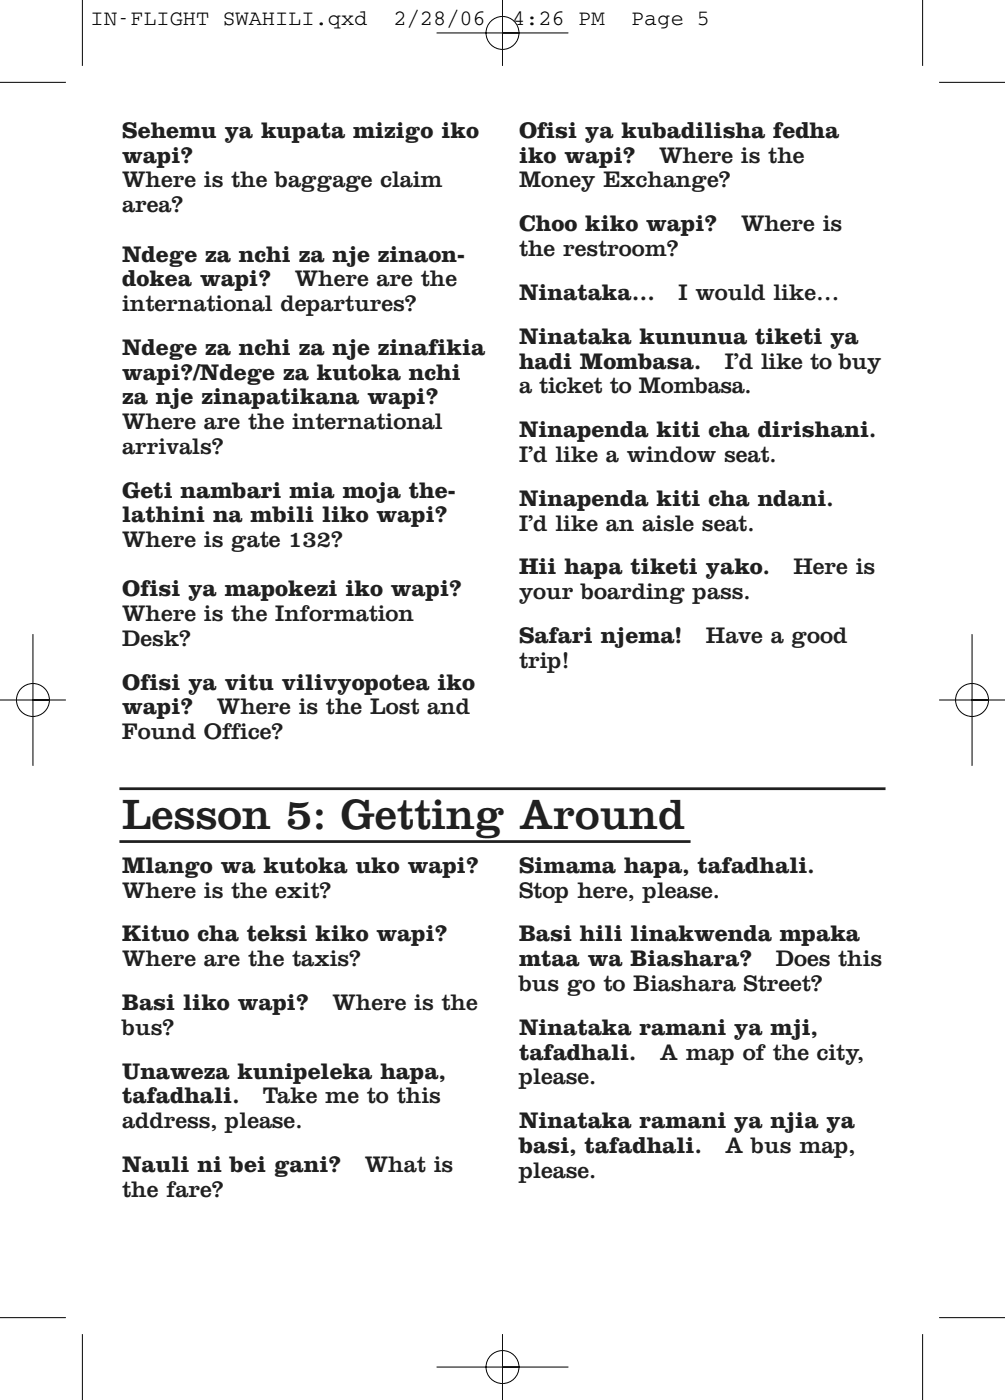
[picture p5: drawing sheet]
<svg xmlns="http://www.w3.org/2000/svg" width="129mm" height="180mm" viewBox="0 0 129 180" stroke-linecap="round" stroke-linejoin="round" font-family="sans-serif">
<defs><g id="words">
<text font-size="5.6" fill="#231f20" x="15.7" y="106.5">Lesson 5: Getting Around</text>
<g font-size="3" fill="#231f20">
<text x="15.7" y="17.7">Sehemu ya kupata mizigo iko</text>
<text x="66.7" y="17.7">Ofisi ya kubadilisha fedha</text>
<text x="15.7" y="20.9">wapi?</text>
<text x="66.7" y="20.9">iko wapi?</text>
<text x="84.7" y="20.9">Where is the</text>
<text x="15.7" y="24.1">Where is the baggage claim</text>
<text x="15.7" y="27.3">area?</text>
<text x="66.7" y="29.7">Choo kiko wapi?</text>
<text x="66.7" y="24.1">Money Exchange?</text>
<text x="95.2" y="29.7">Where is</text>
<text x="15.7" y="33.6">Ndege za nchi za nje zinaon-</text>
<text x="66.7" y="32.9">the restroom?</text>
<text x="15.7" y="36.8">dokea wapi?</text>
<text x="15.7" y="40">international departures?</text>
<text x="37.9" y="36.8">Where are the</text>
<text x="66.7" y="38.6">Ninataka…</text>
<text x="87.2" y="38.6">I would like…</text>
<text x="15.7" y="45.6">Ndege za nchi za nje zinafikia</text>
<text x="66.7" y="44.2">Ninataka kununua tiketi ya</text>
<text x="66.7" y="47.4">hadi Mombasa.</text>
<text x="93.1" y="47.4">I’d like to buy</text>
<text x="15.7" y="48.8">wapi?/Ndege za kutoka nchi</text>
<text x="15.7" y="52">za nje zinapatikana wapi?</text>
<text x="66.7" y="50.5">a ticket to Mombasa.</text>
<text x="15.7" y="55.1">Where are the international</text>
<text x="15.7" y="58.3">arrivals?</text>
<text x="66.7" y="56.2">Ninapenda kiti cha dirishani.</text>
<text x="66.7" y="59.4">I’d like a window seat.</text>
<text x="15.7" y="64">Geti nambari mia moja the-</text>
<text x="66.7" y="65">Ninapenda kiti cha ndani.</text>
<text x="15.7" y="67.1">lathini na mbili liko wapi?</text>
<text x="15.7" y="70.3">Where is gate 132?</text>
<text x="66.7" y="68.2">I’d like an aisle seat.</text>
<text x="15.7" y="76.7">Ofisi ya mapokezi iko wapi?</text>
<text x="66.7" y="73.8">Hii hapa tiketi yako.</text>
<text x="66.7" y="77">your boarding pass.</text>
<text x="101.9" y="73.8">Here is</text>
<text x="15.7" y="79.8">Where is the Information</text>
<text x="15.7" y="83">Desk?</text>
<text x="66.7" y="82.6">Safari njema!</text>
<text x="90.7" y="82.6">Have a good</text>
<text x="15.7" y="88.6">Ofisi ya vitu vilivyopotea iko</text>
<text x="66.7" y="85.8">trip!</text>
<text x="15.7" y="95">Found Office?</text>
<text x="15.7" y="91.8">wapi?</text>
<text x="27.9" y="91.8">Where is the Lost and</text>
<text x="15.7" y="112.2">Mlango wa kutoka uko wapi?</text>
<text x="66.7" y="112.2">Simama hapa, tafadhali.</text>
<text x="15.7" y="115.3">Where is the exit?</text>
<text x="66.7" y="115.3">Stop here, please.</text>
<text x="15.7" y="121">Kituo cha teksi kiko wapi?</text>
<text x="15.7" y="124.2">Where are the taxis?</text>
<text x="66.7" y="121">Basi hili linakwenda mpaka</text>
<text x="66.7" y="124.2">mtaa wa Biashara?</text>
<text x="99.7" y="124.2">Does this</text>
<text x="15.7" y="129.8">Basi liko wapi?</text>
<text x="42.7" y="129.8">Where is the</text>
<text x="66.7" y="127.3">bus go to Biashara Street?</text>
<text x="15.7" y="133">bus?</text>
<text x="66.7" y="133">Ninataka ramani ya mji,</text>
<text x="66.7" y="136.2">tafadhali.</text>
<text x="84.8" y="136.2">A map of the city,</text>
<text x="15.7" y="138.6">Unaweza kunipeleka hapa,</text>
<text x="15.7" y="141.8">tafadhali.</text>
<text x="33.8" y="141.8">Take me to this</text>
<text x="66.7" y="139.3">please.</text>
<text x="15.7" y="145">address, please.</text>
<text x="66.7" y="145">Ninataka ramani ya njia ya</text>
<text x="66.7" y="148.2">basi, tafadhali.</text>
<text x="93.2" y="148.2">A bus map,</text>
<text x="15.7" y="150.6">Nauli ni bei gani?</text>
<text x="15.7" y="153.8">the fare?</text>
<text x="46.9" y="150.6">What is</text>
<text x="66.7" y="151.3">please.</text>
</g>
<g font-size="2.8">
<text x="11.6" y="3.2">IN-FLIGHT SWAHILI.qxd</text>
<text x="50.6" y="3.2">2/28/06</text>
<text x="65.8" y="3.2">4:26 PM</text>
<text x="81.1" y="3.2">Page 5</text>
</g>
</g></defs>
<path d="M15.3 101.4h98.5M15.3 108.2h73.4" fill="none" stroke="#231f20" stroke-width=".35"/>
<path d="M10.2 -.1h82.4v4.7h-82.4z" fill="#fff"/>
<g fill="none" stroke="#fff" stroke-width=".18">
<path d="M0 10.6h8.5M10.6 0v8.5M56.1 4.2h16.9M64.6 4.2h2.1a2.12 2.12 0 0 1-3 2 2.12 2.12 0 0 1-.5-3.6 2.12 2.12 0 0 1 3.4 1.1l.1 .5M64.6 0v8.5M118.5 0v8.5M120.6 10.6h8.5M0 90h8.5M4.2 90h2.1a2.12 2.12 0 0 1-3 1.9 2.12 2.12 0 0 1-.4-3.6 2.12 2.12 0 0 1 3.4 1.1v.6M4.2 81.5v16.9M120.6 90h8.5M124.9 90h2.1a2.12 2.12 0 0 1-3 1.9 2.12 2.12 0 0 1-.5-3.6 2.12 2.12 0 0 1 3.4 1.1l.1 .6"/>
<path d="M124.9 81.5v16.9M0 169.3h8.5M10.6 171.4v8.5M56.1 175.7h16.9M64.6 175.7h2.1a2.12 2.12 0 0 1-3 1.9 2.12 2.12 0 0 1-.5-3.5 2.12 2.12 0 0 1 3.4 1l.1 .6M64.6 171.4v8.5M118.5 171.4v8.5M120.6 169.3h8.5"/>
</g>
<g fill="none" stroke="#000" stroke-width=".13">
<path d="M0 10.6h8.5M10.6 0v8.5M56.1 4.2h16.9M64.6 4.2h2.1a2.12 2.12 0 0 1-3 2 2.12 2.12 0 0 1-.5-3.6 2.12 2.12 0 0 1 3.4 1.1l.1 .5M64.6 0v8.5M118.5 0v8.5M120.6 10.6h8.5M0 90h8.5M4.2 90h2.1a2.12 2.12 0 0 1-3 1.9 2.12 2.12 0 0 1-.4-3.6 2.12 2.12 0 0 1 3.4 1.1v.6M4.2 81.5v16.9M120.6 90h8.5M124.9 90h2.1a2.12 2.12 0 0 1-3 1.9 2.12 2.12 0 0 1-.5-3.6 2.12 2.12 0 0 1 3.4 1.1l.1 .6"/>
<path d="M124.9 81.5v16.9M0 169.3h8.5M10.6 171.4v8.5M56.1 175.7h16.9M64.6 175.7h2.1a2.12 2.12 0 0 1-3 1.9 2.12 2.12 0 0 1-.5-3.5 2.12 2.12 0 0 1 3.4 1l.1 .6M64.6 171.4v8.5M118.5 171.4v8.5M120.6 169.3h8.5"/>
</g>
<use href="#words"/>
</svg>
